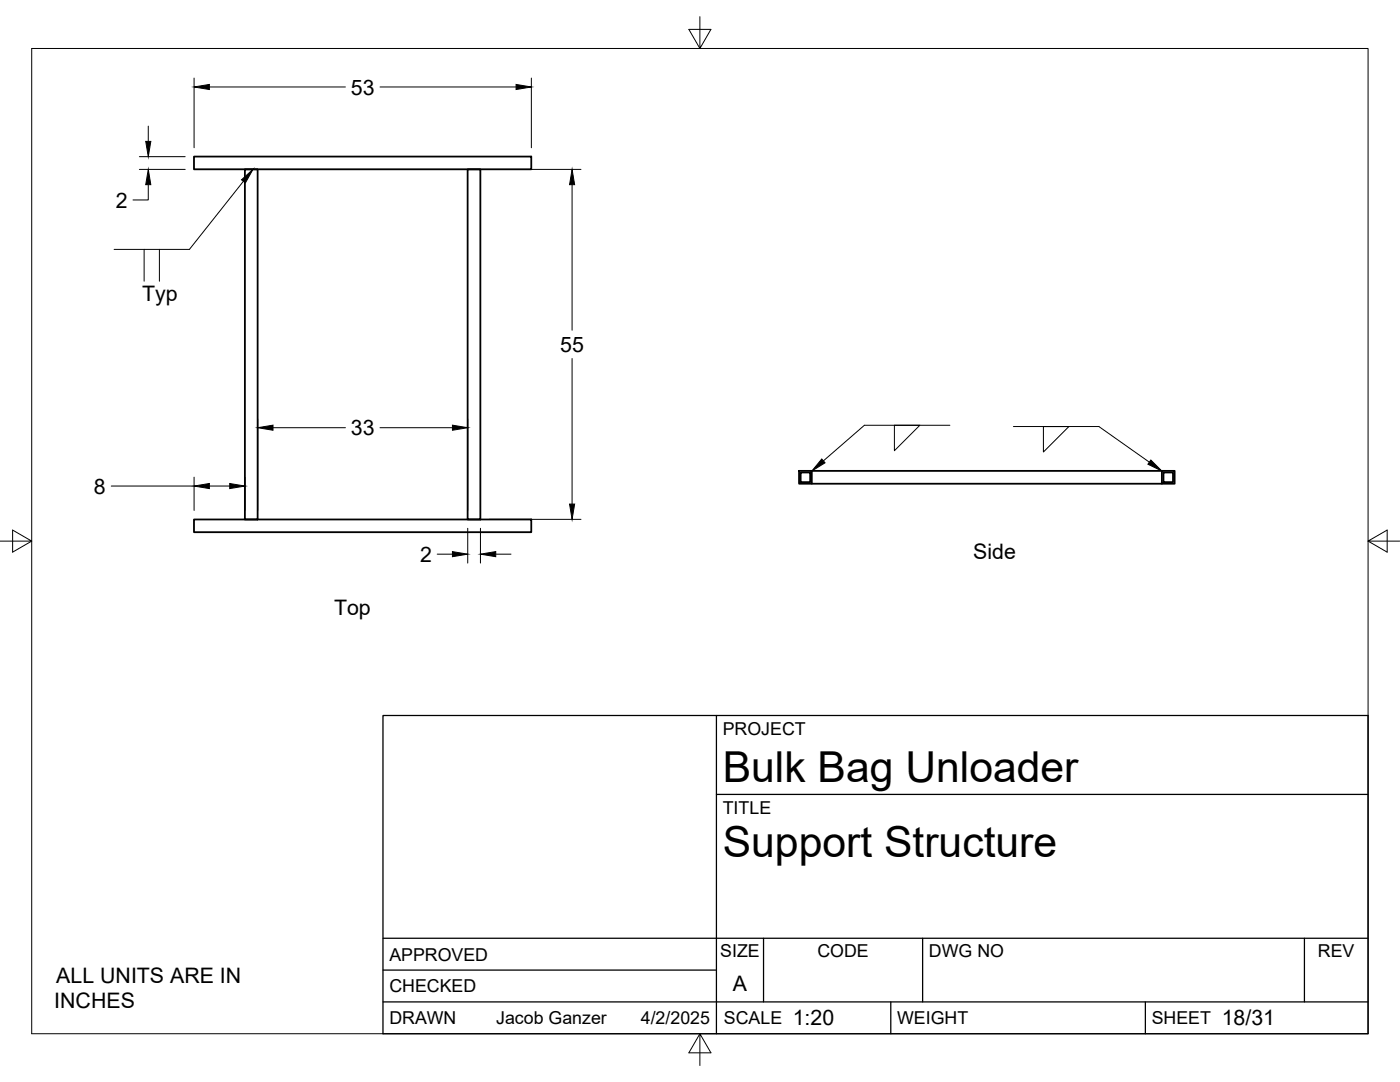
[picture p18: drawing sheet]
<svg xmlns="http://www.w3.org/2000/svg" width="279mm" height="216mm" viewBox="0 0 279 216" stroke-linecap="round" stroke-linejoin="round" font-family="sans-serif">
<defs><g id="words">
<g font-size="8.5">
<text x="144.3" y="156">Bulk Bag Unloader</text>
<text x="144.3" y="171">Support Structure</text>
</g>
<g font-size="4.3">
<text x="70" y="18.9">53</text>
<text x="23.1" y="41.4">2</text>
<text x="28.4" y="60.1">Typ</text>
<text x="111.8" y="70.2">55</text>
<text x="70" y="86.8">33</text>
<text x="18.8" y="98.5">8</text>
<text x="83.8" y="112.1">2</text>
<text x="194.2" y="111.6">Side</text>
<text x="66.7" y="122.7">Top</text>
<text x="11.2" y="196.1">ALL UNITS ARE IN</text>
<text x="146.3" y="197.7">A</text>
<text x="10.8" y="201.2">INCHES</text>
<text x="158.2" y="204.6">1:20</text>
<text x="243.8" y="204.6">18/31</text>
</g>
<g font-size="3.5">
<text x="144.3" y="146.6">PROJECT</text>
<text x="144.3" y="162.3">TITLE</text>
<text x="77.7" y="191.7">APPROVED</text>
<text x="143.7" y="191">SIZE</text>
<text x="163.1" y="191">CODE</text>
<text x="185.4" y="191">DWG NO</text>
<text x="263" y="191">REV</text>
<text x="77.7" y="198">CHECKED</text>
<text x="77.7" y="204.4">DRAWN</text>
<text x="99" y="204.4">Jacob Ganzer</text>
<text x="127.9" y="204.4">4/2/2025</text>
<text x="144.5" y="204.4">SCALE</text>
<text x="179" y="204.4">WEIGHT</text>
<text x="229.8" y="204.4">SHEET</text>
</g>
</g></defs>
<!-- layer: Visible -->
<path d="M38.7 31.2h67.3v2.6h-67.3zM48.9 33.8h2.5v69.9h-2.5zM93.3 33.8h2.6v69.9h-2.6zM159.5 94h2.5v2.5h-2.5zM159.8 94.3h1.9v1.9h-1.9zM162 96.5h69.9M162 94h69.9M231.9 94h2.5v2.5h-2.5zM232.2 94.3h1.9v1.9h-1.9zM38.7 103.7h67.3v2.5h-67.3z" fill="none" stroke="#000" stroke-width=".36"/>
<!-- layer: Border -->
<path d="M6.3 9.7h266.7v196.6h-266.7zM139.7 3.3v6.4l2.2-3.8h-4.4l2.2 3.8M0 108h6.3l-3.8-2.2v4.4l3.8-2.2M273 108l3.8 2.2v-4.4l-3.8 2.2h6.4M139.7 206.3l-2.2 3.8h4.4l-2.2-3.8v6.3" fill="none" stroke="#000" stroke-width=".2"/>
<!-- layer: Titleblock -->
<path d="M76.4 142.8h196.6v63.5h-196.6zM143 158.5h130M143 142.8v63.5M76.4 199.9h196.6M76.4 193.6h66.6M76.4 187.2h196.6M152.4 187.2v12.7M177.8 199.9v6.4M184.1 187.2v12.7M228.6 199.9v6.4M260.3 187.2v12.7" fill="none" stroke="#000" stroke-width=".25"/>
<!-- layer: FD_Dimensions -->
<g fill="none" stroke="#000" stroke-width=".2">
<path d="M38.7 15.6v13.9M41.8 17.4h27.1M75.8 17.4h27.2M106 15.6v13.9M27.8 33.8h9.2M27.8 31.3h9.2M29.6 36.9v3h-3.1M29.6 25.2v3M97.7 33.8h18.3M114.2 36.9v29M114.2 71.5v29.1M22.2 97h16.5"/>
<path d="M38.7 95.2v6.7M41.8 97h4M48.9 95.2v6.7M51.4 83.6v18.3M54.5 85.3h14.4M75.8 85.3h14.5M93.3 83.6v18.3M87.2 110.6h3.1M93.3 105.4v7M95.9 105.4v7M97.7 103.6h18.3M98.9 110.6h3.1"/>
</g>
<path d="M38.7 17.4l3.1-.6v1.1zM103 16.8l3 .6-3 .5zM29.1 28.2h1l-.5 3.1zM29.6 33.8l.5 3.1h-1zM114.2 33.8l.5 3.1h-1zM38.7 97l3.1-.5v1zM45.8 96.5l3.1 .5-3.1 .5zM51.4 85.3l3.1-.5v1.1zM90.3 84.8l3 .5-3 .6zM90.3 110.1l3 .5-3 .5zM95.9 110.6l3-.5v1zM113.7 100.6h1l-.5 3z" fill="#000" stroke="#000" stroke-width=".2"/>
<path d="M48.6 36.2l-10.8 13.6h-15M28.8 49.8v6.3M31.8 49.8v6.3M178.5 84.9h5.1l-5.1 5zM189.6 84.9h-17.1l-8.2 7.1M202.2 85.1h17.1l10.1 7.1M208.2 85.1h5.1l-5.1 5.1z" fill="none" stroke="#000" stroke-width=".2"/>
<path d="M48.2 35.9l2.3-2.1-1.5 2.7zM164 91.6l.7 .8-2.7 1.6zM229.7 91.8l2.2 2.2-2.8-1.4z" fill="#000" stroke="#000" stroke-width=".2"/>
<use href="#words"/>
</svg>
